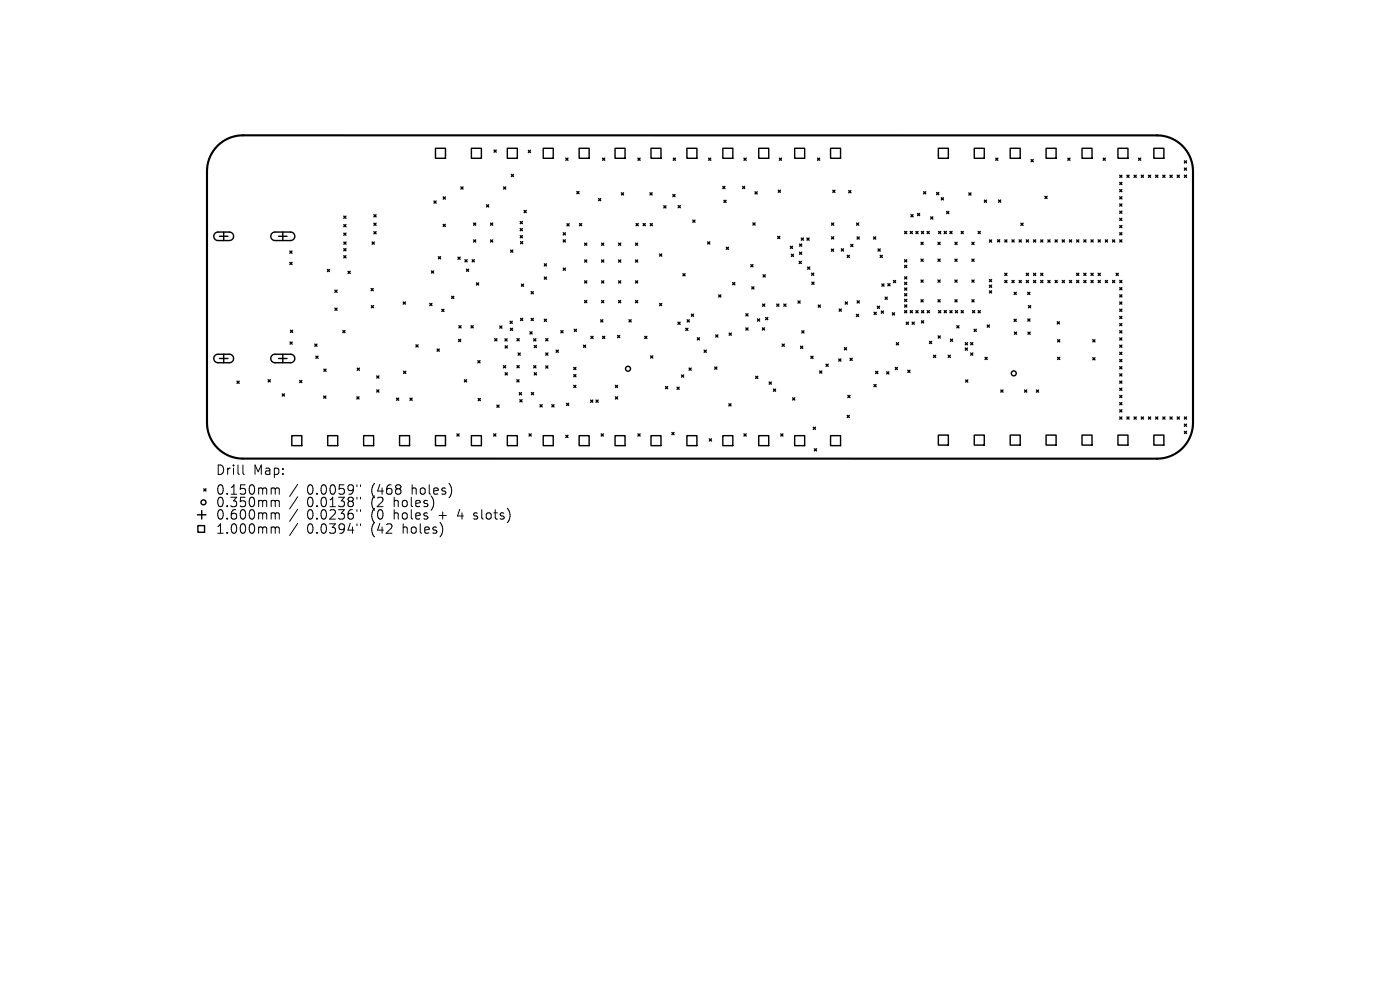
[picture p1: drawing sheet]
<svg xmlns="http://www.w3.org/2000/svg" width="297mm" height="210mm" viewBox="0 0 297 210" stroke-linecap="round" stroke-linejoin="round" font-family="sans-serif">
<defs><g id="words">
<g font-size="2.8">
<text x="45.7" y="101">Drill</text>
<text x="53.7" y="101">Map:</text>
<text x="45.7" y="105.2">0.150mm</text>
<text x="45.7" y="107.9">0.350mm</text>
<text x="65.1" y="105.2">0.0059&quot;</text>
<text x="65.1" y="107.9">0.0138&quot;</text>
<text x="78.9" y="105.2">(468</text>
<text x="78.9" y="107.9">(2</text>
<text x="83.8" y="107.9">holes)</text>
<text x="87.6" y="105.2">holes)</text>
<text x="45.7" y="110.5">0.600mm</text>
<text x="45.7" y="113.5">1.000mm</text>
<text x="65.1" y="110.5">0.0236&quot;</text>
<text x="65.1" y="113.5">0.0394&quot;</text>
<text x="78.9" y="110.5">(0</text>
<text x="78.9" y="113.5">(42</text>
<text x="83.8" y="110.5">holes</text>
<text x="85.7" y="113.5">holes)</text>
<text x="93.5" y="110.5">+</text>
<text x="97.7" y="110.5">4</text>
<text x="101.4" y="110.5">slots)</text>
</g>
</g></defs>
<path d="M46.1 30.9a7.6 7.6 0 0 1 5.4-2.2h194a7.6 7.6 0 0 1 7.6 7.6v53.4a7.6 7.6 0 0 1-7.6 7.6h-194a7.6 7.6 0 0 1-7.6-7.6v-53.4a7.6 7.6 0 0 1 2.2-5.4z" fill="none" stroke="#000" stroke-width=".45"/>
<g fill="none" stroke="#000" stroke-width=".3">
<path d="M92.4 31.5h2.1v2.1h-2.1zM97.8 39.7l.4 .4M98.2 39.7l-.4 .4M100 31.5h2.1v2.1h-2.1zM104.8 31.8l.5 .5M105.3 31.8l-.5 .5M106.8 39.7l.5 .4M107.3 39.7l-.5 .4M107.6 31.5h2.1v2.1h-2.1zM108.5 37l.4 .4M108.9 37l-.4 .4M112.1 31.9l.4 .4"/>
<path d="M112.5 31.9l-.4 .4M115.2 31.5h2.2v2.1h-2.2zM120 33.5l.5 .5M120.5 33.5l-.5 .5M122.9 31.5h2.1v2.1h-2.1zM127.8 33.5l.5 .5M128.3 33.5l-.5 .5M130.5 31.5h2.1v2.1h-2.1zM135.3 33.5l.5 .5M135.8 33.5l-.5 .5M138.1 31.5h2.1v2.1h-2.1zM142.8 33.5l.5 .5"/>
<path d="M143.3 33.5l-.5 .5M145.7 31.5h2.1v2.1h-2.1zM150.3 33.5l.5 .5M150.8 33.5l-.5 .5M153.3 39.5l.5 .5M153.3 31.5h2.2v2.1h-2.2zM153.8 39.5l-.5 .5M157.5 39.5l.5 .5M157.8 33.5l.5 .5M158 39.5l-.5 .5M158.3 33.5l-.5 .5M161 31.5h2.1v2.1h-2.1z"/>
<path d="M165.3 33.5l.5 .5M165.8 33.5l-.5 .5M168.6 31.5h2.1v2.1h-2.1zM173.4 33.5l.5 .5M173.9 33.5l-.5 .5M176.2 31.5h2.1v2.1h-2.1zM199.1 31.5h2.1v2.1h-2.1zM206.7 31.5h2.1v2.1h-2.1zM211.2 33.5l.5 .5M211.7 33.5l-.5 .5M214.3 31.5h2.1v2.1h-2.1zM218.7 33.8l.5 .5"/>
<path d="M219.2 33.8l-.5 .5M221.9 31.5h2.1v2.1h-2.1zM226.5 33.5l.5 .5M227 33.5l-.5 .5M229.5 31.5h2.2v2.1h-2.2zM234 33.5l.5 .5M234.5 33.5l-.5 .5M237.2 31.5h2.1v2.1h-2.1zM237.5 37.2l.5 .4M237.5 38.7l.5 .4M238 37.2l-.5 .4M238 38.7l-.5 .4"/>
<path d="M239.1 37.2l.4 .4M239.5 37.2l-.4 .4M240.6 37.2l.4 .4M241 37.2l-.4 .4M241.5 33.5l.5 .5M242 33.5l-.5 .5M242.1 37.2l.5 .4M242.6 37.2l-.5 .4M243.6 37.2l.5 .4M244.1 37.2l-.5 .4M244.8 31.5h2.1v2.1h-2.1zM245.2 37.2l.4 .4"/>
<path d="M245.6 37.2l-.4 .4M246.7 37.2l.4 .4M247.1 37.2l-.4 .4M248.2 37.2l.5 .4M248.7 37.2l-.5 .4M249.7 37.2l.5 .4M250.2 37.2l-.5 .4M251.3 34.1l.4 .5M251.3 35.6l.4 .5M251.3 37.2l.4 .4M251.7 34.1l-.4 .5M251.7 35.6l-.4 .5"/>
<path d="M251.7 37.2l-.4 .4M45.6 49.5l.6-.3h2.5a.9 .9 0 0 1 .9 .9 .9 .9 0 0 1-.9 .9h-2.4a.9 .9 0 0 1-.9-.5 .9 .9 0 0 1 .2-1zM46.6 50.1h1.8M47.5 49.2v1.8M57.7 49.5l.6-.3h3.3a.9 .9 0 0 1 .9 .9 .9 .9 0 0 1-.9 .9h-3.3a.9 .9 0 0 1-.8-.5 .9 .9 0 0 1 .2-1zM59.1 50.1h1.8M60 49.2v1.8M61.5 53.3l.4 .4M61.5 55.7l.4 .4M61.9 53.3l-.4 .4M61.9 55.7l-.4 .4M69.5 57.2l.4 .4"/>
<path d="M69.9 57.2l-.4 .4M72.9 45.8l.5 .5M72.9 47.6l.5 .5M72.9 49.4l.5 .5M72.9 52.7l.5 .5M72.9 54.2l.5 .5M73 51.3l.4 .5M73.4 45.8l-.5 .5M73.4 47.6l-.5 .5M73.4 49.4l-.5 .5M73.4 52.7l-.5 .5M73.4 54.2l-.5 .5"/>
<path d="M73.4 51.3l-.4 .5M73.8 57.5l.5 .5M74.3 57.5l-.5 .5M79 51.3l.4 .5M79.3 45.5l.5 .5M79.3 47.3l.5 .5M79.3 49.1l.5 .5M79.4 51.3l-.4 .5M79.8 45.5l-.5 .5M79.8 47.3l-.5 .5M79.8 49.1l-.5 .5M91.5 57.5l.5 .4"/>
<path d="M92 57.5l-.5 .4M92.1 42.6l.4 .5M92.5 42.6l-.4 .5M93 54.4l.5 .5M93.5 54.4l-.5 .5M94 47.6l.5 .4M94 41.8l.5 .4M94.5 47.6l-.5 .4M94.5 41.8l-.5 .4M97.2 54.5l.4 .5M97.6 54.5l-.4 .5M98.6 55.1l.5 .4"/>
<path d="M99 57.1l.4 .4M99.1 55.1l-.5 .4M99.4 57.1l-.4 .4M100.2 55.1l.4 .4M100.5 47.3l.4 .5M100.5 50.9l.4 .4M100.6 55.1l-.4 .4M100.9 47.3l-.4 .5M100.9 50.9l-.4 .4M103.2 43.4l.5 .5M103.7 43.4l-.5 .5M104.1 50.9l.4 .4"/>
<path d="M104.1 47.3l.4 .5M104.5 47.3l-.4 .5M104.5 50.9l-.4 .4M108.3 53l.5 .5M108.8 53l-.5 .5M110.4 47l.4 .4M110.4 48.5l.4 .4M110.4 50l.4 .4M110.4 51.2l.5 .5M110.8 47l-.4 .4M110.8 48.5l-.4 .4M110.8 50l-.4 .4"/>
<path d="M110.9 51.2l-.5 .5M111.2 44.6l.4 .5M111.6 44.6l-.4 .5M115.5 56l.4 .4M115.5 58.8l.4 .4M115.9 56l-.4 .4M115.9 58.8l-.4 .4M119.5 49.4l.4 .4M119.5 50.9l.4 .4M119.5 56.9l.4 .4M119.9 49.4l-.4 .4M119.9 50.9l-.4 .4"/>
<path d="M119.9 56.9l-.4 .4M120.3 47.5l.4 .4M120.7 47.5l-.4 .4M122.4 40.6l.4 .5M122.8 40.6l-.4 .5M122.9 47.4l.5 .5M123.4 47.4l-.5 .5M124 51.6l.5 .4M124 55.1l.5 .5M124 59.6l.5 .4M124.5 51.6l-.5 .4M124.5 55.1l-.5 .5"/>
<path d="M124.5 59.6l-.5 .4M127 42.1l.4 .5M127.4 42.1l-.4 .5M127.6 55.1l.5 .5M127.6 51.6l.5 .4M127.6 59.6l.5 .4M128.1 59.6l-.5 .4M128.1 51.6l-.5 .4M128.1 55.1l-.5 .5M131.2 55.1l.5 .5M131.2 51.6l.5 .4M131.2 59.6l.5 .4"/>
<path d="M131.7 51.6l-.5 .4M131.7 59.6l-.5 .4M131.7 55.1l-.5 .5M131.8 40.9l.5 .4M132.3 40.9l-.5 .4M134.8 55.1l.5 .5M134.8 51.6l.5 .4M134.8 59.6l.5 .4M134.9 47.4l.5 .5M135.3 51.6l-.5 .4M135.3 55.1l-.5 .5M135.3 59.6l-.5 .4"/>
<path d="M135.4 47.4l-.5 .5M136.4 47.4l.5 .5M136.9 47.4l-.5 .5M137.9 40.9l.4 .4M137.9 47.4l.5 .5M138.3 40.9l-.4 .4M138.4 47.4l-.5 .5M139.9 53.9l.5 .4M140.4 53.9l-.5 .4M140.8 43.7l.5 .4M141.3 43.7l-.5 .4M142.7 41.3l.5 .4"/>
<path d="M143.2 41.3l-.5 .4M143.9 43.6l.4 .5M144.3 43.6l-.4 .5M144.9 58.1l.4 .4M145.3 58.1l-.4 .4M147 46.7l.4 .4M147.4 46.7l-.4 .4M150.1 51.3l.5 .5M150.6 51.3l-.5 .5M153.6 42.5l.4 .4M154 42.5l-.4 .4M154.1 52.4l.4 .5"/>
<path d="M154.5 52.4l-.4 .5M155.4 59.9l.5 .5M155.9 59.9l-.5 .5M159.3 56.1l.4 .5M159.7 56.1l-.4 .5M159.7 47.3l.5 .4M160.2 47.3l-.5 .4M160.2 40.7l.4 .4M160.6 40.7l-.4 .4M161.9 58.3l.4 .4M162.3 58.3l-.4 .4M165 50.1l.4 .5"/>
<path d="M165.1 40.3l.5 .5M165.4 50.1l-.4 .5M165.6 40.3l-.5 .5M167.7 52.2l.4 .5M167.9 53.9l.4 .5M168.1 52.2l-.4 .5M168.3 53.9l-.4 .5M169.5 55.4l.5 .5M169.6 53.5l.5 .4M169.6 51.8l.5 .4M170 50.5l.4 .4M170 55.4l-.5 .5"/>
<path d="M170.1 53.5l-.5 .4M170.1 51.8l-.5 .4M170.4 50.5l-.4 .4M171.2 50.5l.4 .4M171.3 56.6l.5 .5M171.6 50.5l-.4 .4M171.8 56.6l-.5 .5M172.2 57.9l.4 .5M172.2 59.9l.5 .4M172.6 57.9l-.4 .5M172.7 59.9l-.5 .4M176.4 52.8l.4 .5"/>
<path d="M176.4 47.3l.5 .5M176.4 50.2l.5 .5M176.7 40.4l.4 .4M176.8 52.8l-.4 .5M176.9 47.3l-.5 .5M176.9 50.2l-.5 .5M177.1 40.4l-.4 .4M178.5 52.8l.4 .4M178.9 52.8l-.4 .4M179.7 54.2l.5 .4M180.1 40.4l.4 .5M180.2 54.2l-.5 .4"/>
<path d="M180.5 51.8l.4 .5M180.5 40.4l-.4 .5M180.9 51.8l-.4 .5M181.7 47.3l.5 .5M181.8 50.3l.5 .4M182.2 47.3l-.5 .5M182.3 50.3l-.5 .4M185.3 50.3l.5 .4M185.8 50.3l-.5 .4M186.3 52.8l.4 .5M186.7 52.8l-.4 .5M186.7 54.2l.5 .4"/>
<path d="M187.2 54.2l-.5 .4M189.5 59.5l.5 .4M190 59.5l-.5 .4M191.9 49.1l.5 .4M191.9 55.1l.5 .4M191.9 56.3l.5 .4M191.9 59.9l.5 .4M191.9 58.7l.5 .5M192.4 49.1l-.5 .4M192.4 55.1l-.5 .4M192.4 56.3l-.5 .4M192.4 59.9l-.5 .4"/>
<path d="M192.4 58.7l-.5 .5M193.1 49.1l.5 .4M193.3 45.5l.4 .5M193.6 49.1l-.5 .4M193.7 45.5l-.4 .5M194.3 49.1l.5 .4M194.6 45.3l.5 .4M194.8 49.1l-.5 .4M195.1 45.3l-.5 .4M195.4 51.4l.4 .5M195.4 55l.4 .4M195.4 59.4l.4 .5"/>
<path d="M195.5 49.1l.4 .4M195.8 51.4l-.4 .5M195.8 55l-.4 .4M195.8 59.4l-.4 .5M195.9 49.1l-.4 .4M195.9 40.7l.5 .4M196.4 40.7l-.5 .4M196.7 49.1l.4 .4M197.1 49.1l-.4 .4M197.5 46l.4 .5M197.9 46l-.4 .5M198.7 40.8l.4 .5"/>
<path d="M199 55l.4 .4M199 51.4l.4 .5M199 59.4l.4 .5M199.1 49.1l.5 .4M199.1 40.8l-.4 .5M199.4 51.4l-.4 .5M199.4 55l-.4 .4M199.4 59.4l-.4 .5M199.6 49.1l-.5 .4M199.7 41.9l.4 .5M200.1 41.9l-.4 .5M200.3 49.1l.5 .4"/>
<path d="M200.8 49.1l-.5 .4M200.8 44.9l.5 .4M201.3 44.9l-.5 .4M201.5 49.1l.5 .4M202 49.1l-.5 .4M202.6 55l.4 .4M202.6 51.4l.4 .5M202.6 59.4l.4 .5M203 51.4l-.4 .5M203 55l-.4 .4M203 59.4l-.4 .5M203.9 49.1l.5 .4"/>
<path d="M204.4 49.1l-.5 .4M205.5 40.9l.5 .5M206 40.9l-.5 .5M206.2 55l.4 .4M206.2 51.4l.4 .5M206.2 59.4l.4 .5M206.6 51.4l-.4 .5M206.6 55l-.4 .4M206.6 59.4l-.4 .5M207.5 49.1l.5 .4M208 49.1l-.5 .4M208.8 42.5l.5 .4"/>
<path d="M209.3 42.5l-.5 .4M209.9 50.9l.5 .4M209.9 59.3l.5 .4M210.4 50.9l-.5 .4M210.4 59.3l-.5 .4M211.6 50.9l.5 .4M211.8 42.4l.5 .5M212.1 50.9l-.5 .4M212.3 42.4l-.5 .5M213.2 50.9l.4 .4M213.2 58l.4 .4M213.2 59.5l.4 .4"/>
<path d="M213.6 58l-.4 .4M213.6 50.9l-.4 .4M213.6 59.5l-.4 .4M214.7 59.5l.4 .4M214.7 50.9l.4 .4M215.1 50.9l-.4 .4M215.1 59.5l-.4 .4M216.2 50.9l.5 .4M216.2 59.5l.5 .4M216.6 47.4l.4 .4M216.7 50.9l-.5 .4M216.7 59.5l-.5 .4"/>
<path d="M217 47.4l-.4 .4M217.7 50.9l.5 .4M217.7 58l.5 .4M217.7 59.5l.5 .4M218.2 58l-.5 .4M218.2 50.9l-.5 .4M218.2 59.5l-.5 .4M219.3 59.5l.4 .4M219.3 50.9l.4 .4M219.3 58l.4 .4M219.7 58l-.4 .4M219.7 50.9l-.4 .4"/>
<path d="M219.7 59.5l-.4 .4M220.8 59.5l.4 .4M220.8 50.9l.4 .4M220.8 58l.4 .4M221.2 58l-.4 .4M221.2 50.9l-.4 .4M221.2 59.5l-.4 .4M221.7 41.6l.4 .5M222.1 41.6l-.4 .5M222.3 59.5l.5 .4M222.3 50.9l.5 .4M222.8 50.9l-.5 .4"/>
<path d="M222.8 59.5l-.5 .4M223.8 50.9l.5 .4M223.8 59.5l.5 .4M224.3 50.9l-.5 .4M224.3 59.5l-.5 .4M225.4 50.9l.4 .4M225.4 59.5l.4 .4M225.8 50.9l-.4 .4M225.8 59.5l-.4 .4M226.9 50.9l.4 .4M226.9 59.5l.4 .4M227.3 50.9l-.4 .4"/>
<path d="M227.3 59.5l-.4 .4M228.4 50.9l.5 .4M228.4 58l.5 .4M228.4 59.5l.5 .4M228.9 58l-.5 .4M228.9 50.9l-.5 .4M228.9 59.5l-.5 .4M229.9 59.5l.5 .4M229.9 50.9l.5 .4M229.9 58l.5 .4M230.4 50.9l-.5 .4M230.4 58l-.5 .4"/>
<path d="M230.4 59.5l-.5 .4M231.5 59.5l.4 .4M231.5 50.9l.4 .4M231.5 58l.4 .4M231.9 58l-.4 .4M231.9 50.9l-.4 .4M231.9 59.5l-.4 .4M233 50.9l.4 .4M233 58l.4 .4M233 59.5l.4 .4M233.4 58l-.4 .4M233.4 50.9l-.4 .4"/>
<path d="M233.4 59.5l-.4 .4M234.5 59.5l.5 .4M234.5 50.9l.5 .4M235 50.9l-.5 .4M235 59.5l-.5 .4M236 50.9l.5 .4M236 59.5l.5 .4M236.5 50.9l-.5 .4M236.5 59.5l-.5 .4M236.8 58l.4 .4M237.2 58l-.4 .4M237.5 40.2l.5 .5"/>
<path d="M237.5 41.7l.5 .5M237.5 43.3l.5 .4M237.5 44.8l.5 .4M237.5 46.3l.5 .5M237.5 47.8l.5 .5M237.5 49.4l.5 .4M237.5 50.9l.5 .4M237.5 59.5l.5 .4M238 43.3l-.5 .4M238 40.2l-.5 .5M238 41.7l-.5 .5M238 44.8l-.5 .4"/>
<path d="M238 46.3l-.5 .5M238 47.8l-.5 .5M238 49.4l-.5 .4M238 50.9l-.5 .4M238 59.5l-.5 .4M45.6 75.4l.6-.3h2.5a.9 .9 0 0 1 .9 .9 .9 .9 0 0 1-.9 .9h-2.4a.9 .9 0 0 1-.9-.5 .9 .9 0 0 1 .2-1zM46.6 76h1.8M47.5 75.1v1.8M57.7 75.4l.6-.3h3.3a.9 .9 0 0 1 .9 .9 .9 .9 0 0 1-.9 .9h-3.3a.9 .9 0 0 1-.8-.5 .9 .9 0 0 1 .2-1zM59.1 76h1.8M60 75.1v1.8M61.5 72.5l.5 .5"/>
<path d="M61.6 70.1l.5 .4M62 72.5l-.5 .5M62.1 70.1l-.5 .4M66.8 73l.4 .4M67 75.5l.5 .5M67.2 73l-.4 .4M67.5 75.5l-.5 .5M68.7 78.3l.5 .5M69.2 78.3l-.5 .5M71.1 61.6l.4 .4M71.1 65.4l.4 .4M71.5 61.6l-.4 .4"/>
<path d="M71.5 65.4l-.4 .4M72.7 70.1l.5 .5M73.2 70.1l-.5 .5M75.8 78.1l.4 .4M76.2 78.1l-.4 .4M78.7 61.2l.5 .5M78.8 64.8l.4 .5M79.2 61.2l-.5 .5M79.2 64.8l-.4 .5M79.9 79.7l.5 .5M80.4 79.7l-.5 .5M85.6 64.1l.4 .4"/>
<path d="M85.6 78.8l.5 .4M86 64.1l-.4 .4M86.1 78.8l-.5 .4M88.2 73.1l.5 .5M88.7 73.1l-.5 .5M91.2 64.4l.4 .4M91.6 64.4l-.4 .4M92.7 74l.5 .5M93.2 74l-.5 .5M93.7 65.6l.5 .5M94.2 65.6l-.5 .5M95.8 62.9l.5 .4"/>
<path d="M96.3 62.9l-.5 .4M97.3 72l.4 .4M97.4 69.1l.4 .4M97.7 72l-.4 .4M97.8 69.1l-.4 .4M99.9 69.1l.5 .4M100.4 69.1l-.5 .4M101.1 60l.4 .5M101.4 76.5l.4 .5M101.5 60l-.4 .5M101.8 76.5l-.4 .5M105 71.8l.4 .5"/>
<path d="M105.4 71.8l-.4 .5M106 69.2l.5 .4M106.5 69.2l-.5 .4M106.8 77.6l.5 .4M107.1 71.9l.5 .4M107.2 73.4l.4 .4M107.2 79.1l.4 .4M107.3 77.6l-.5 .4M107.6 71.9l-.5 .4M107.6 73.4l-.4 .4M107.6 79.1l-.4 .4M108.2 68.1l.5 .5"/>
<path d="M108.3 69.6l.4 .5M108.7 68.1l-.5 .5M108.7 69.6l-.4 .5M109.7 71.8l.4 .5M109.7 77.6l.4 .4M109.9 74.9l.5 .4M110.1 71.8l-.4 .5M110.1 77.6l-.4 .4M110.4 74.9l-.5 .4M110.4 67.5l.5 .5M110.6 60.3l.5 .4M110.9 67.5l-.5 .5"/>
<path d="M111.1 60.3l-.5 .4M112.4 70.4l.5 .4M112.7 61.9l.4 .4M112.7 67.5l.4 .5M112.9 70.4l-.5 .4M113.1 61.9l-.4 .4M113.1 67.5l-.4 .5M113.2 71.9l.5 .4M113.2 77.6l.5 .4M113.3 73.3l.5 .4M113.3 79.1l.5 .4M113.7 71.9l-.5 .4"/>
<path d="M113.7 77.6l-.5 .4M113.8 73.3l-.5 .4M113.8 79.1l-.5 .4M115.5 67.7l.4 .5M115.8 71.8l.4 .5M115.8 74.9l.4 .4M115.8 77.6l.4 .5M115.9 67.7l-.4 .5M116.2 71.8l-.4 .5M116.2 74.9l-.4 .4M116.2 77.6l-.4 .5M118 74.3l.4 .4"/>
<path d="M118.4 74.3l-.4 .4M119 70.1l.4 .5M119.4 70.1l-.4 .5M121.7 77.9l.5 .5M121.7 79.5l.5 .4M121.8 69.8l.5 .5M122.2 77.9l-.5 .5M122.2 79.5l-.5 .4M122.3 69.8l-.5 .5M123.8 73.2l.4 .5M124 63.8l.5 .4M124.2 73.2l-.4 .5"/>
<path d="M124.5 63.8l-.5 .4M125.4 71.3l.4 .5M125.8 71.3l-.4 .5M127.4 67.8l.5 .5M127.6 63.8l.5 .4M127.8 71.3l.5 .5M127.9 67.8l-.5 .5M128.1 63.8l-.5 .4M128.3 71.3l-.5 .5M131 71.2l.5 .4M131.2 63.8l.5 .4M131.5 71.2l-.5 .4"/>
<path d="M131.7 63.8l-.5 .4M133.4 67.8l.5 .5M133.9 67.8l-.5 .5M134.8 63.8l.5 .4M135.3 63.8l-.5 .4M136.8 71.3l.4 .5M137.2 71.3l-.4 .5M138 75.5l.5 .4M138.5 75.5l-.5 .4M139.9 64.4l.5 .4M140.4 64.4l-.5 .4M143.8 68.3l.5 .5"/>
<path d="M144.3 68.3l-.5 .5M144.6 79.5l.4 .5M145 79.5l-.4 .5M145.5 69.6l.4 .5M145.8 67.8l.4 .5M145.9 69.6l-.4 .5M146.2 78.1l.4 .4M146.2 67.8l-.4 .5M146.6 78.1l-.4 .4M146.7 66.6l.4 .5M147.1 66.6l-.4 .5M147.9 71.6l.5 .5"/>
<path d="M148.4 71.6l-.5 .5M149.4 74.3l.4 .4M149.8 74.3l-.4 .4M151.6 77.9l.5 .4M151.8 71l.5 .5M152.1 77.9l-.5 .4M152.3 71l-.5 .5M152.5 62.6l.4 .4M152.9 62.6l-.4 .4M154.7 70.7l.4 .4M155.1 70.7l-.4 .4M158.2 66.6l.5 .4"/>
<path d="M158.2 69.6l.5 .4M158.7 66.6l-.5 .4M158.7 69.6l-.5 .4M159.5 60.8l.4 .5M159.9 60.8l-.4 .5M160.3 79.8l.5 .5M160.7 67.7l.5 .4M160.8 79.8l-.5 .5M161.2 67.7l-.5 .4M161.7 69.5l.5 .5M161.8 64.5l.4 .5M162.2 69.5l-.5 .5"/>
<path d="M162.2 64.5l-.4 .5M162.4 67.4l.5 .4M162.9 67.4l-.5 .4M164.8 64.5l.4 .5M165.2 64.5l-.4 .5M165.9 73l.5 .4M166.3 64.5l.4 .5M166.4 73l-.5 .4M166.7 64.5l-.4 .5M169.3 63.8l.4 .5M169.7 63.8l-.4 .5M169.8 73.4l.5 .5"/>
<path d="M170.1 70.2l.5 .4M170.3 73.4l-.5 .5M170.6 70.2l-.5 .4M172 75.6l.5 .4M172.5 75.6l-.5 .4M173.6 64.7l.4 .5M173.9 78.7l.4 .4M174 64.7l-.4 .5M174.3 78.7l-.4 .4M175.2 77.3l.5 .4M175.7 77.3l-.5 .4M177.9 76.1l.5 .5"/>
<path d="M178 65.6l.5 .4M178.4 76.1l-.5 .5M178.5 65.6l-.5 .4M179.1 73.7l.5 .5M179.3 64.1l.5 .4M179.6 73.7l-.5 .5M179.8 64.1l-.5 .4M180.3 76l.5 .4M180.8 76l-.5 .4M181.7 66.7l.4 .4M181.8 63.8l.5 .5M182.1 66.7l-.4 .4"/>
<path d="M182.3 63.8l-.5 .5M185.4 66.2l.5 .5M185.8 78.8l.4 .4M185.9 66.2l-.5 .5M186.1 65l.5 .4M186.2 78.8l-.4 .4M186.6 65l-.5 .4M187 66l.4 .4M187.1 60.2l.4 .5M187.4 66l-.4 .4M187.5 60.2l-.4 .5M187.8 63l.4 .5"/>
<path d="M188.1 78.9l.5 .4M188.2 63l-.4 .5M188.4 60.2l.4 .4M188.6 78.9l-.5 .4M188.8 60.2l-.4 .4M189.3 66.4l.5 .4M189.8 66.4l-.5 .4M189.9 77.9l.5 .5M190.2 72.7l.4 .4M190.4 77.9l-.5 .5M190.6 72.7l-.4 .4M191.9 61.1l.5 .4"/>
<path d="M191.9 62.3l.5 .4M191.9 63.5l.5 .4M191.9 65.9l.5 .4M191.9 64.7l.5 .4M192.3 68.3l.4 .5M192.4 61.1l-.5 .4M192.4 62.3l-.5 .4M192.4 63.5l-.5 .4M192.4 65.9l-.5 .4M192.4 64.7l-.5 .4M192.6 78.5l.4 .5M192.7 68.3l-.4 .5"/>
<path d="M193 78.5l-.4 .5M193.1 65.9l.5 .4M193.5 68.3l.5 .5M193.6 65.9l-.5 .4M194 68.3l-.5 .5M194.3 65.9l.5 .4M194.8 65.9l-.5 .4M195.4 63.6l.4 .4M195.5 68l.4 .5M195.5 65.9l.5 .4M195.8 63.6l-.4 .4M195.9 68l-.4 .5"/>
<path d="M196 65.9l-.5 .4M196.7 65.9l.5 .4M197.2 65.9l-.5 .4M197.2 72.4l.4 .5M197.6 72.4l-.4 .5M198 75.4l.5 .4M198.5 75.4l-.5 .4M199 63.6l.4 .4M199 71.3l.5 .4M199.1 65.9l.5 .4M199.4 63.6l-.4 .4M199.5 71.3l-.5 .4"/>
<path d="M199.6 65.9l-.5 .4M200.3 65.9l.5 .4M200.8 65.9l-.5 .4M201.2 75.4l.4 .4M201.5 65.9l.5 .4M201.6 75.4l-.4 .4M201.6 71.9l.5 .5M202 65.9l-.5 .4M202.1 71.9l-.5 .5M202.6 63.6l.4 .4M202.7 65.9l.4 .4M203 69.1l.4 .4"/>
<path d="M203 63.6l-.4 .4M203.1 65.9l-.4 .4M203.4 69.1l-.4 .4M203.9 65.9l.5 .4M204.4 65.9l-.5 .4M204.8 73.8l.4 .5M204.8 72.7l.4 .4M205.2 73.8l-.4 .5M205.2 72.7l-.4 .4M205.9 72.7l.5 .4M205.9 74.9l.5 .4M206.2 63.6l.4 .4"/>
<path d="M206.3 65.9l.5 .4M206.4 72.7l-.5 .4M206.4 74.9l-.5 .4M206.6 63.6l-.4 .4M206.7 69.8l.4 .5M206.8 65.9l-.5 .4M207.1 69.8l-.4 .5M207.5 65.9l.5 .4M208 65.9l-.5 .4M209 75.8l.4 .5M209.4 75.8l-.4 .5M209.4 68.9l.5 .5"/>
<path d="M209.9 68.9l-.5 .5M209.9 60.5l.5 .4M209.9 61.7l.5 .4M210.4 60.5l-.5 .4M210.4 61.7l-.5 .4M215.1 67.7l.5 .5M215.1 62l.5 .5M215.2 70.5l.5 .4M215.6 67.7l-.5 .5M215.6 62l-.5 .5M215.7 70.5l-.5 .4M218 62l.5 .5"/>
<path d="M218.1 67.7l.4 .4M218.1 70.5l.4 .4M218.2 64.8l.4 .5M218.5 62l-.5 .5M218.5 67.7l-.4 .4M218.5 70.5l-.4 .4M218.6 64.8l-.4 .5M224.3 68.3l.4 .4M224.4 72.1l.4 .4M224.4 75.8l.4 .5M224.7 68.3l-.4 .4M224.8 72.1l-.4 .4"/>
<path d="M224.8 75.8l-.4 .5M231.8 72.1l.5 .4M231.8 75.9l.5 .4M232.3 72.1l-.5 .4M232.3 75.9l-.5 .4M237.5 76.3l.5 .4M237.5 74.7l.5 .5M237.5 71.7l.5 .4M237.5 70.2l.5 .4M237.5 67.1l.5 .5M237.5 65.6l.5 .4M237.5 77.8l.5 .4"/>
<path d="M237.5 62.5l.5 .5M237.5 64.1l.5 .4M237.5 61l.5 .5M237.5 68.6l.5 .5M237.5 73.2l.5 .5M237.5 79.3l.5 .5M238 62.5l-.5 .5M238 70.2l-.5 .4M238 61l-.5 .5M238 64.1l-.5 .4M238 65.6l-.5 .4M238 67.1l-.5 .5"/>
<path d="M238 68.6l-.5 .5M238 71.7l-.5 .4M238 73.2l-.5 .5M238 74.7l-.5 .5M238 76.3l-.5 .4M238 77.8l-.5 .4M238 79.3l-.5 .5M50.3 80.9l.4 .4M50.7 80.9l-.4 .4M56.9 80.6l.4 .4M57.3 80.6l-.4 .4M59.9 83.6l.4 .4"/>
<path d="M60.3 83.6l-.4 .4M61.9 92.4h2.1v2.1h-2.1zM63.6 80.7l.4 .5M64 80.7l-.4 .5M68.7 84l.4 .5M69.1 84l-.4 .5M69.5 92.4h2.1v2.1h-2.1zM75.7 84.2l.5 .4M76.2 84.2l-.5 .4M77.1 92.4h2.2v2.1h-2.2zM79.9 82.7l.5 .5M80.4 82.7l-.5 .5"/>
<path d="M84.1 84.5l.5 .4M84.6 84.5l-.5 .4M84.8 92.4h2.1v2.1h-2.1zM87 84.5l.4 .4M87.4 84.5l-.4 .4M92.4 92.4h2.1v2.1h-2.1zM96.9 92l.5 .5M97.4 92l-.5 .5M98.5 80.6l.5 .4M99 80.6l-.5 .4M100 92.4h2.1v2.1h-2.1zM101.5 84.5l.4 .5"/>
<path d="M101.9 84.5l-.4 .5M104.7 92l.5 .5M105.2 92l-.5 .5M105.4 85.9l.5 .5M105.9 85.9l-.5 .5M107.6 92.4h2.1v2.1h-2.1zM109.6 80.6l.5 .4M110.1 80.6l-.5 .4M110.2 83.3l.4 .4M110.3 84.8l.4 .4M110.6 83.3l-.4 .4M110.7 84.8l-.4 .4"/>
<path d="M112.2 92l.5 .5M112.7 92l-.5 .5M112.7 83.3l.5 .4M113.2 83.3l-.5 .4M114.6 85.9l.4 .4M115 85.9l-.4 .4M115.2 92.4h2.2v2.1h-2.2zM117.1 85.9l.4 .4M117.5 85.9l-.4 .4M120 92.3l.5 .5M120.2 85.6l.5 .4M120.5 92.3l-.5 .5"/>
<path d="M120.7 85.6l-.5 .4M121.7 81.7l.5 .5M122.2 81.7l-.5 .5M122.9 92.4h2.1v2.1h-2.1zM125.3 84.9l.5 .4M125.8 84.9l-.5 .4M126.4 84.9l.5 .4M126.9 84.9l-.5 .4M127.5 92l.5 .5M128 92l-.5 .5M130.5 92.4h2.1v2.1h-2.1zM130.6 81.7l.4 .5"/>
<path d="M130.6 84.2l.4 .4M131 81.7l-.4 .5M131 84.2l-.4 .4M135.3 92l.5 .5M135.8 92l-.5 .5M138.1 92.4h2.1v2.1h-2.1zM141.2 82l.4 .4M141.6 82l-.4 .4M142.5 91.7l.5 .5M143 91.7l-.5 .5M143.6 82.1l.5 .5M144.1 82.1l-.5 .5"/>
<path d="M145.7 92.4h2.1v2.1h-2.1zM150.5 93.1l.4 .4M150.9 93.1l-.4 .4M153.3 92.4h2.2v2.1h-2.2zM154.6 85.7l.5 .4M155.1 85.7l-.5 .4M157.8 92l.5 .5M158.3 92l-.5 .5M161 92.4h2.1v2.1h-2.1zM163.2 81l.4 .5M163.6 81l-.4 .5M164.1 82.5l.4 .5"/>
<path d="M164.5 82.5l-.4 .5M165.6 92l.5 .5M166.1 92l-.5 .5M168.2 84.4l.4 .4M168.6 92.4h2.1v2.1h-2.1zM168.6 84.4l-.4 .4M172.5 90.6l.5 .5M172.8 95.2l.4 .4M173 90.6l-.5 .5M173.2 95.2l-.4 .4M176.2 92.4h2.1v2.1h-2.1zM179.7 88.1l.5 .5"/>
<path d="M179.9 83.9l.4 .4M180.2 88.1l-.5 .5M180.3 83.9l-.4 .4M185.4 81.6l.5 .4M185.9 81.6l-.5 .4M199.1 92.3h2.1v2.1h-2.1zM204.9 80.6l.4 .5M205.3 80.6l-.4 .5M206.7 92.3h2.1v2.1h-2.1zM212.3 82.7l.5 .5M212.8 82.7l-.5 .5M214.3 92.3h2.1v2.1h-2.1z"/>
<path d="M217.4 82.7l.4 .5M217.8 82.7l-.4 .5M219.9 82.7l.4 .5M220.3 82.7l-.4 .5M221.9 92.3h2.1v2.1h-2.1zM229.5 92.3h2.2v2.1h-2.2zM237.2 92.3h2.1v2.1h-2.1zM237.5 80.8l.5 .5M237.5 82.4l.5 .4M237.5 83.9l.5 .4M237.5 85.4l.5 .5M237.5 86.9l.5 .5"/>
<path d="M237.5 88.5l.5 .4M238 80.8l-.5 .5M238 82.4l-.5 .4M238 83.9l-.5 .4M238 85.4l-.5 .5M238 86.9l-.5 .5M238 88.5l-.5 .4M239.1 88.5l.4 .4M239.5 88.5l-.4 .4M240.6 88.5l.4 .4M241 88.5l-.4 .4M242.1 88.5l.5 .4"/>
<path d="M242.6 88.5l-.5 .4M243.6 88.5l.5 .4M244.1 88.5l-.5 .4M244.8 92.3h2.1v2.1h-2.1zM245.2 88.5l.4 .4M245.6 88.5l-.4 .4M246.7 88.5l.4 .4M247.1 88.5l-.4 .4M248.2 88.5l.5 .4M248.7 88.5l-.5 .4M249.7 88.5l.5 .4M250.2 88.5l-.5 .4"/>
<path d="M251.3 91.5l.4 .5M251.3 90l.4 .4M251.3 88.5l.4 .4M251.7 88.5l-.4 .4M251.7 90l-.4 .4M251.7 91.5l-.4 .5M41.9 109.2h1.8M42 111.5h1.4v1.4h-1.4zM42.8 108.3v1.8M43.2 103.7l.5 .4M43.7 103.7l-.5 .4"/>
<circle cx="133.2" cy="78.2" r=".52"/>
<circle cx="215.1" cy="79.2" r=".52"/>
<circle cx="43.2" cy="106.6" r=".53"/>
</g>
<g fill="none" stroke="#000" stroke-width=".21">
<path d="M51.5 98.6v1.8l.3 .2M57.8 103.5h.3l.3 .3M57.8 106.1l.5 .1 .1 .2M57.8 108.8l.5 .1 .1 .2M57.8 111.8l.5 .1 .1 .2M58.4 103.8l.3-.3 .5 .1v1.2M58.4 103.8v1M58.4 106.4v1.1M58.4 109.1v1M58.4 112.1v1M58.4 106.4l.3-.3 .5 .1v1.3M58.4 109.1l.3-.3 .5 .1v1.2"/>
<path d="M58.4 112.1l.3-.3 .5 .1v1.2M63.2 102.7l-1.8 2.6M63.2 105.4l-1.8 2.6M63.2 108l-1.8 2.6M63.2 111l-1.8 2.6M75.7 102.8v.4M75.7 105.5v.4M75.7 108.1v.4M75.7 111.1v.4M76.5 102.8v.4M76.5 105.5v.4M76.5 108.1v.4"/>
<path d="M76.5 111.1v.4M100.5 110l.2 .1M100.6 108.9v.5"/>
</g>
<use href="#words"/>
</svg>
